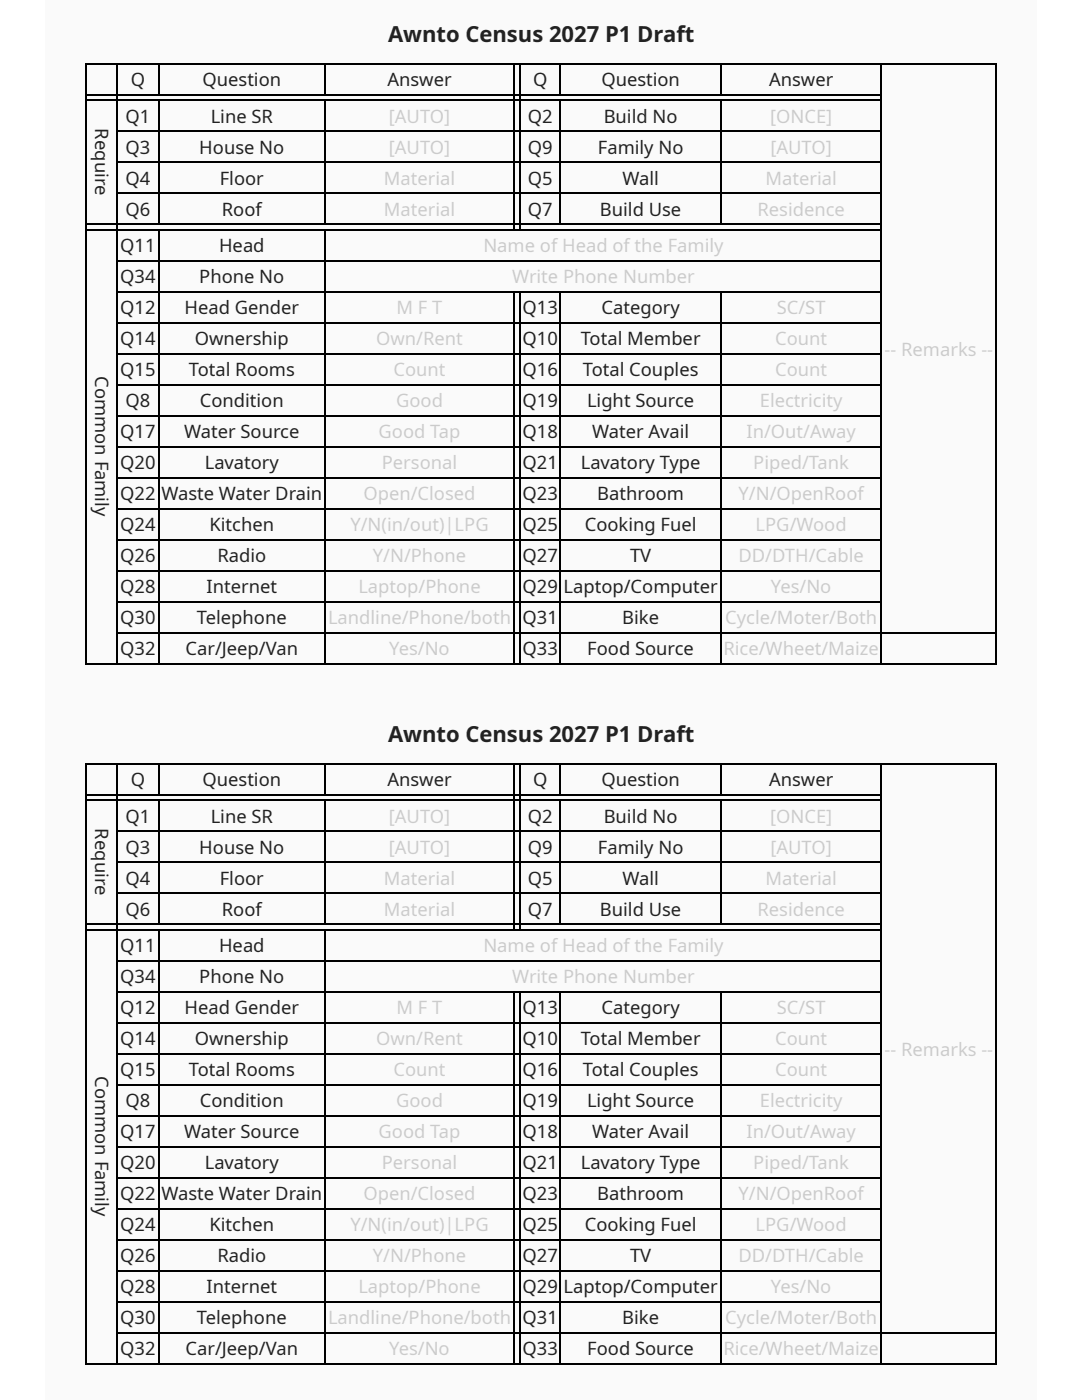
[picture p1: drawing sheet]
<svg xmlns="http://www.w3.org/2000/svg" width="216mm" height="279mm" viewBox="0 0 216 279" stroke-linecap="round" stroke-linejoin="round" font-family="sans-serif">
<defs><g id="words">
<g font-size="4.4" fill="#222">
<text x="77.4" y="8.5">Awnto Census 2027 P1 Draft</text>
<text x="77.4" y="148.2">Awnto Census 2027 P1 Draft</text>
</g>
<g font-size="3.7" fill="#222">
<text x="26.1" y="17.2">Q</text>
<text x="40.4" y="17.2">Question</text>
<text x="77.3" y="17.2">Answer</text>
<text x="106.4" y="17.2">Q</text>
<text x="120" y="17.2">Question</text>
<text x="153.5" y="17.2">Answer</text>
<text x="19" y="25.6" transform="rotate(90 19 25.6)">Require</text>
<text x="25.1" y="24.5">Q1</text>
<text x="42" y="24.5">Line SR</text>
<text x="105.3" y="24.5">Q2</text>
<text x="120.5" y="24.5">Build No</text>
<text x="25.1" y="30.7">Q3</text>
<text x="39.8" y="30.7">House No</text>
<text x="105.3" y="30.7">Q9</text>
<text x="119.3" y="30.7">Family No</text>
<text x="25.1" y="36.9">Q4</text>
<text x="43.9" y="36.9">Floor</text>
<text x="105.3" y="36.9">Q5</text>
<text x="124.2" y="36.9">Wall</text>
<text x="25.1" y="43">Q6</text>
<text x="44.3" y="43">Roof</text>
<text x="105.3" y="43">Q7</text>
<text x="119.7" y="43">Build Use</text>
<text x="24" y="50.4">Q11</text>
<text x="43.7" y="50.4">Head</text>
<text x="24" y="56.5">Q34</text>
<text x="39.8" y="56.5">Phone No</text>
<text x="24" y="62.7">Q12</text>
<text x="36.8" y="62.7">Head Gender</text>
<text x="104.3" y="62.7">Q13</text>
<text x="120" y="62.7">Category</text>
<text x="24" y="68.9">Q14</text>
<text x="38.9" y="68.9">Ownership</text>
<text x="104.3" y="68.9">Q10</text>
<text x="115.9" y="68.9">Total Member</text>
<text x="19" y="75.1" transform="rotate(90 19 75.1)">Common Family</text>
<text x="24" y="75.1">Q15</text>
<text x="37.7" y="75.1">Total Rooms</text>
<text x="104.3" y="75.1">Q16</text>
<text x="116.3" y="75.1">Total Couples</text>
<text x="25.1" y="81.3">Q8</text>
<text x="39.9" y="81.3">Condition</text>
<text x="104.3" y="81.3">Q19</text>
<text x="117.1" y="81.3">Light Source</text>
<text x="24" y="87.5">Q17</text>
<text x="36.8" y="87.5">Water Source</text>
<text x="104.3" y="87.5">Q18</text>
<text x="118.1" y="87.5">Water Avail</text>
<text x="24" y="93.6">Q20</text>
<text x="40.8" y="93.6">Lavatory</text>
<text x="104.3" y="93.6">Q21</text>
<text x="115.9" y="93.6">Lavatory Type</text>
<text x="24" y="99.8">Q22</text>
<text x="32.2" y="99.8">Waste Water Drain</text>
<text x="104.3" y="99.8">Q23</text>
<text x="119.2" y="99.8">Bathroom</text>
<text x="24" y="106">Q24</text>
<text x="41.8" y="106">Kitchen</text>
<text x="104.3" y="106">Q25</text>
<text x="116.7" y="106">Cooking Fuel</text>
<text x="24" y="112.2">Q26</text>
<text x="43.4" y="112.2">Radio</text>
<text x="104.3" y="112.2">Q27</text>
<text x="125.7" y="112.2">TV</text>
<text x="24" y="118.4">Q28</text>
<text x="41.2" y="118.4">Internet</text>
<text x="104.3" y="118.4">Q29</text>
<text x="112.5" y="118.4">Laptop/Computer</text>
<text x="24" y="124.5">Q30</text>
<text x="39.3" y="124.5">Telephone</text>
<text x="104.3" y="124.5">Q31</text>
<text x="124.2" y="124.5">Bike</text>
<text x="24" y="130.7">Q32</text>
<text x="37" y="130.7">Car/Jeep/Van</text>
<text x="104.3" y="130.7">Q33</text>
<text x="117.2" y="130.7">Food Source</text>
<text x="26.1" y="156.9">Q</text>
<text x="40.4" y="156.9">Question</text>
<text x="77.3" y="156.9">Answer</text>
<text x="106.4" y="156.9">Q</text>
<text x="120" y="156.9">Question</text>
<text x="153.5" y="156.9">Answer</text>
<text x="19" y="165.3" transform="rotate(90 19 165.3)">Require</text>
<text x="25.1" y="164.2">Q1</text>
<text x="42" y="164.2">Line SR</text>
<text x="105.3" y="164.2">Q2</text>
<text x="120.5" y="164.2">Build No</text>
<text x="25.1" y="170.4">Q3</text>
<text x="39.8" y="170.4">House No</text>
<text x="105.3" y="170.4">Q9</text>
<text x="119.3" y="170.4">Family No</text>
<text x="25.1" y="176.6">Q4</text>
<text x="43.9" y="176.6">Floor</text>
<text x="105.3" y="176.6">Q5</text>
<text x="124.2" y="176.6">Wall</text>
<text x="25.1" y="182.7">Q6</text>
<text x="44.3" y="182.7">Roof</text>
<text x="105.3" y="182.7">Q7</text>
<text x="119.7" y="182.7">Build Use</text>
<text x="24" y="190.1">Q11</text>
<text x="43.7" y="190.1">Head</text>
<text x="24" y="196.2">Q34</text>
<text x="39.8" y="196.2">Phone No</text>
<text x="24" y="202.4">Q12</text>
<text x="36.8" y="202.4">Head Gender</text>
<text x="104.3" y="202.4">Q13</text>
<text x="120" y="202.4">Category</text>
<text x="24" y="208.6">Q14</text>
<text x="38.9" y="208.6">Ownership</text>
<text x="104.3" y="208.6">Q10</text>
<text x="115.9" y="208.6">Total Member</text>
<text x="19" y="214.8" transform="rotate(90 19 214.8)">Common Family</text>
<text x="24" y="214.8">Q15</text>
<text x="37.7" y="214.8">Total Rooms</text>
<text x="104.3" y="214.8">Q16</text>
<text x="116.3" y="214.8">Total Couples</text>
<text x="25.1" y="221">Q8</text>
<text x="39.9" y="221">Condition</text>
<text x="104.3" y="221">Q19</text>
<text x="117.1" y="221">Light Source</text>
<text x="24" y="227.2">Q17</text>
<text x="36.8" y="227.2">Water Source</text>
<text x="104.3" y="227.2">Q18</text>
<text x="118.1" y="227.2">Water Avail</text>
<text x="24" y="233.3">Q20</text>
<text x="40.8" y="233.3">Lavatory</text>
<text x="104.3" y="233.3">Q21</text>
<text x="115.9" y="233.3">Lavatory Type</text>
<text x="24" y="239.5">Q22</text>
<text x="32.2" y="239.5">Waste Water Drain</text>
<text x="104.3" y="239.5">Q23</text>
<text x="119.2" y="239.5">Bathroom</text>
<text x="24" y="245.7">Q24</text>
<text x="41.8" y="245.7">Kitchen</text>
<text x="104.3" y="245.7">Q25</text>
<text x="116.7" y="245.7">Cooking Fuel</text>
<text x="24" y="251.9">Q26</text>
<text x="43.4" y="251.9">Radio</text>
<text x="104.3" y="251.9">Q27</text>
<text x="125.7" y="251.9">TV</text>
<text x="24" y="258.1">Q28</text>
<text x="41.2" y="258.1">Internet</text>
<text x="104.3" y="258.1">Q29</text>
<text x="112.5" y="258.1">Laptop/Computer</text>
<text x="24" y="264.2">Q30</text>
<text x="39.3" y="264.2">Telephone</text>
<text x="104.3" y="264.2">Q31</text>
<text x="124.2" y="264.2">Bike</text>
<text x="24" y="270.4">Q32</text>
<text x="37" y="270.4">Car/Jeep/Van</text>
<text x="104.3" y="270.4">Q33</text>
<text x="117.2" y="270.4">Food Source</text>
</g>
<g font-size="3.7" fill="#ccc">
<text x="77.6" y="24.5">[AUTO]</text>
<text x="153.7" y="24.5">[ONCE]</text>
<text x="77.6" y="30.7">[AUTO]</text>
<text x="153.7" y="30.7">[AUTO]</text>
<text x="76.6" y="36.9">Material</text>
<text x="152.8" y="36.9">Material</text>
<text x="76.6" y="43">Material</text>
<text x="151.1" y="43">Residence</text>
<text x="96.4" y="50.4">Name of Head of the Family</text>
<text x="102.2" y="56.5">Write Phone Number</text>
<text x="79.1" y="62.7">M F T</text>
<text x="155" y="62.7">SC/ST</text>
<text x="75.1" y="68.9">Own/Rent</text>
<text x="154.7" y="68.9">Count</text>
<text x="176.5" y="71">-- Remarks --</text>
<text x="78.5" y="75.1">Count</text>
<text x="154.7" y="75.1">Count</text>
<text x="79" y="81.3">Good</text>
<text x="151.6" y="81.3">Electricity</text>
<text x="75.5" y="87.5">Good Tap</text>
<text x="149" y="87.5">In/Out/Away</text>
<text x="76.2" y="93.6">Personal</text>
<text x="150.3" y="93.6">Piped/Tank</text>
<text x="72.5" y="99.8">Open/Closed</text>
<text x="147.4" y="99.8">Y/N/OpenRoof</text>
<text x="69.9" y="106">Y/N(in/out)|LPG</text>
<text x="150.8" y="106">LPG/Wood</text>
<text x="74.4" y="112.2">Y/N/Phone</text>
<text x="147.4" y="112.2">DD/DTH/Cable</text>
<text x="71.5" y="118.4">Laptop/Phone</text>
<text x="153.8" y="118.4">Yes/No</text>
<text x="65.5" y="124.5">Landline/Phone/both</text>
<text x="144.7" y="124.5">Cycle/Moter/Both</text>
<text x="77.7" y="130.7">Yes/No</text>
<text x="144.4" y="130.7">Rice/Wheet/Maize</text>
<text x="77.6" y="164.2">[AUTO]</text>
<text x="153.7" y="164.2">[ONCE]</text>
<text x="77.6" y="170.4">[AUTO]</text>
<text x="153.7" y="170.4">[AUTO]</text>
<text x="76.6" y="176.6">Material</text>
<text x="152.8" y="176.6">Material</text>
<text x="76.6" y="182.7">Material</text>
<text x="151.1" y="182.7">Residence</text>
<text x="96.4" y="190.1">Name of Head of the Family</text>
<text x="102.2" y="196.2">Write Phone Number</text>
<text x="79.1" y="202.4">M F T</text>
<text x="155" y="202.4">SC/ST</text>
<text x="75.1" y="208.6">Own/Rent</text>
<text x="154.7" y="208.6">Count</text>
<text x="78.5" y="214.8">Count</text>
<text x="154.7" y="214.8">Count</text>
<text x="176.5" y="210.7">-- Remarks --</text>
<text x="79" y="221">Good</text>
<text x="151.6" y="221">Electricity</text>
<text x="75.5" y="227.2">Good Tap</text>
<text x="149" y="227.2">In/Out/Away</text>
<text x="76.2" y="233.3">Personal</text>
<text x="150.3" y="233.3">Piped/Tank</text>
<text x="72.5" y="239.5">Open/Closed</text>
<text x="147.4" y="239.5">Y/N/OpenRoof</text>
<text x="69.9" y="245.7">Y/N(in/out)|LPG</text>
<text x="150.8" y="245.7">LPG/Wood</text>
<text x="74.4" y="251.9">Y/N/Phone</text>
<text x="147.4" y="251.9">DD/DTH/Cable</text>
<text x="71.5" y="258.1">Laptop/Phone</text>
<text x="153.8" y="258.1">Yes/No</text>
<text x="65.5" y="264.2">Landline/Phone/both</text>
<text x="144.7" y="264.2">Cycle/Moter/Both</text>
<text x="77.7" y="270.4">Yes/No</text>
<text x="144.4" y="270.4">Rice/Wheet/Maize</text>
</g>
</g></defs>
<path d="M9.1 0h197.7v139.7h-197.7z" fill="#fafafa"/>
<g fill="none" stroke="#000" stroke-width=".23">
<path d="M17.1 12.7h85.6M17.1 18.9h85.6M17.2 12.6v6.4M23.4 12.6v6.4M31.7 12.6v6.4M64.9 12.6v6.4M102.6 12.6v6.4M103.8 12.6v6.4M103.9 12.7h95M103.9 18.9h72.1M111.8 12.6v6.4M143.8 12.6v6.4"/>
<path d="M175.9 12.6v6.4M175.9 19.9v25M198.8 12.6v6.4M17.1 20h85.6M17.2 20.1v24.8M23.4 20.1v24.8M23.5 26.2h79.2M23.5 32.4h79.2M23.5 38.6h79.2M31.7 20.1v24.8M64.9 20.1v24.8M102.6 20.1v24.8"/>
<path d="M103.8 20.1v24.8M103.9 20h71.9M103.9 26.2h71.9M103.9 32.4h71.9M103.9 38.6h71.9M111.8 20.1v24.8M143.8 20.1v24.8M198.8 20.1v24.8M17.1 44.8h85.6M17.1 45.9h85.6M17.2 46v86.6M23.4 46v86.6"/>
<path d="M23.5 52.1h79M23.5 58.3h79.2M31.7 46v86.6M64.9 46v86.6M102.6 58.4v74.2M103.7 52.1h72.1M103.7 58.3h72.1M103.8 58.4v74.2M103.9 44.8h71.9M103.9 45.9h71.9M111.8 58.4v74.2M143.8 58.4v74.2"/>
<path d="M175.9 45.8v86.8M198.8 46v86.6M23.5 64.4h79.2M23.5 70.6h79.2M23.5 76.8h79.2M103.9 64.4h71.9M103.9 70.6h71.9M103.9 76.8h71.9M23.5 83h79.2M23.5 89.2h79.2M23.5 95.4h79.2M103.9 83h71.9"/>
<path d="M103.9 89.2h71.9M103.9 95.4h71.9M23.5 101.5h79.2M23.5 107.7h79.2M23.5 113.9h79.2M103.9 101.5h71.9M103.9 107.7h71.9M103.9 113.9h71.9M17.1 132.4h85.6M23.5 120.1h79.2M23.5 126.3h79.2M103.9 120.1h71.9"/>
<path d="M103.9 126.3h95M103.9 132.4h95"/>
</g>
<g fill="#000">
<path d="M17.1 19h.2v1.1h-.2zM23.3 19h.2v1.1h-.2zM102.5 19h.2v1.1h-.2zM102.7 12.6h1.2v.2h-1.2zM102.7 18.8h1.2v.2h-1.2zM102.7 19.9h1.2v.2h-1.2zM103.7 19h.2v1.1h-.2zM175.8 19h.2v1.1h-.2zM198.7 19h.2v1.1h-.2zM102.7 26.1h1.2v.2h-1.2zM102.7 32.3h1.2v.2h-1.2zM102.7 38.5h1.2v.2h-1.2z"/>
<path d="M17.1 44.9h.2v1.1h-.2zM23.3 44.9h.2v1.1h-.2zM102.5 44.9h.2v1.1h-.2zM102.5 52h1.2v.2h-1.2zM102.5 58.1h1.4v.3h-1.4zM102.7 44.6h1.2v.3h-1.2zM102.7 45.8h1.2v.2h-1.2zM103.7 44.9h.2v1.1h-.2zM175.8 44.6h.2v1.4h-.2zM198.7 44.9h.2v1.1h-.2zM102.7 64.3h1.2v.3h-1.2zM102.7 70.5h1.2v.2h-1.2z"/>
<path d="M102.7 76.7h1.2v.2h-1.2zM102.7 82.9h1.2v.2h-1.2zM102.7 89.1h1.2v.2h-1.2zM102.7 95.2h1.2v.3h-1.2zM102.7 101.4h1.2v.2h-1.2zM102.7 107.6h1.2v.2h-1.2zM102.7 113.8h1.2v.2h-1.2zM102.7 120h1.2v.2h-1.2zM102.7 126.1h1.2v.3h-1.2zM102.7 132.3h1.2v.3h-1.2z"/>
</g>
<path d="M9.1 139.7h197.7v139.7h-197.7z" fill="#fafafa"/>
<g fill="none" stroke="#000" stroke-width=".23">
<path d="M17.1 152.4h85.6M17.1 158.6h85.6M17.1 159.7h85.6M17.2 152.3v6.4M17.2 159.8v24.8M23.4 152.3v6.4M23.4 159.8v24.8M31.7 152.3v6.4M31.7 159.8v24.8M64.9 152.3v6.4M64.9 159.8v24.8M102.6 152.3v6.4"/>
<path d="M102.6 159.8v24.8M103.8 152.3v6.4M103.8 159.8v24.8M103.9 152.4h95M103.9 158.6h72.1M103.9 159.7h71.9M111.8 152.3v6.4M111.8 159.8v24.8M143.8 152.3v6.4M143.8 159.8v24.8M175.9 152.3v6.4M175.9 159.6v25"/>
<path d="M198.8 152.3v6.4M198.8 159.8v24.8M23.5 165.9h79.2M23.5 172.1h79.2M23.5 178.3h79.2M103.9 165.9h71.9M103.9 172.1h71.9M103.9 178.3h71.9M17.1 184.5h85.6M17.1 185.6h85.6M17.2 185.7v86.6M23.4 185.7v86.6"/>
<path d="M23.5 191.8h79M23.5 198h79.2M31.7 185.7v86.6M64.9 185.7v86.6M102.6 198.1v74.2M103.7 191.8h72.1M103.7 198h72.1M103.8 198.1v74.2M103.9 184.5h71.9M103.9 185.6h71.9M111.8 198.1v74.2M143.8 198.1v74.2"/>
<path d="M175.9 185.5v86.8M198.8 185.7v86.6M23.5 204.1h79.2M23.5 210.3h79.2M23.5 216.5h79.2M103.9 204.1h71.9M103.9 210.3h71.9M103.9 216.5h71.9M23.5 222.7h79.2M23.5 228.9h79.2M23.5 235.1h79.2M103.9 222.7h71.9"/>
<path d="M103.9 228.9h71.9M103.9 235.1h71.9M23.5 241.2h79.2M23.5 247.4h79.2M23.5 253.6h79.2M23.5 259.8h79.2M103.9 241.2h71.9M103.9 247.4h71.9M103.9 253.6h71.9M103.9 259.8h71.9M17.1 272.1h85.6M23.5 266h79.2"/>
<path d="M103.9 266h95M103.9 272.1h95"/>
</g>
<g fill="#000">
<path d="M17.1 158.7h.2v1.1h-.2zM23.3 158.7h.2v1.1h-.2zM102.5 158.7h.2v1.1h-.2zM102.7 152.3h1.2v.2h-1.2zM102.7 158.5h1.2v.2h-1.2zM102.7 159.6h1.2v.2h-1.2zM103.7 158.7h.2v1.1h-.2zM175.8 158.7h.2v1.1h-.2zM198.7 158.7h.2v1.1h-.2zM102.7 165.8h1.2v.2h-1.2zM102.7 172h1.2v.2h-1.2zM102.7 178.2h1.2v.2h-1.2z"/>
<path d="M17.1 184.6h.2v1.1h-.2zM23.3 184.6h.2v1.1h-.2zM102.5 184.6h.2v1.1h-.2zM102.5 191.7h1.2v.2h-1.2zM102.5 197.8h1.4v.3h-1.4zM102.7 184.3h1.2v.3h-1.2zM102.7 185.5h1.2v.2h-1.2zM103.7 184.6h.2v1.1h-.2zM175.8 184.3h.2v1.4h-.2zM198.7 184.6h.2v1.1h-.2zM102.7 204h1.2v.3h-1.2zM102.7 210.2h1.2v.2h-1.2z"/>
<path d="M102.7 216.4h1.2v.2h-1.2zM102.7 222.6h1.2v.2h-1.2zM102.7 228.8h1.2v.2h-1.2zM102.7 234.9h1.2v.3h-1.2zM102.7 241.1h1.2v.2h-1.2zM102.7 247.3h1.2v.2h-1.2zM102.7 253.5h1.2v.2h-1.2zM102.7 259.7h1.2v.2h-1.2zM102.7 265.8h1.2v.3h-1.2zM102.7 272h1.2v.3h-1.2z"/>
</g>
<use href="#words"/>
</svg>
